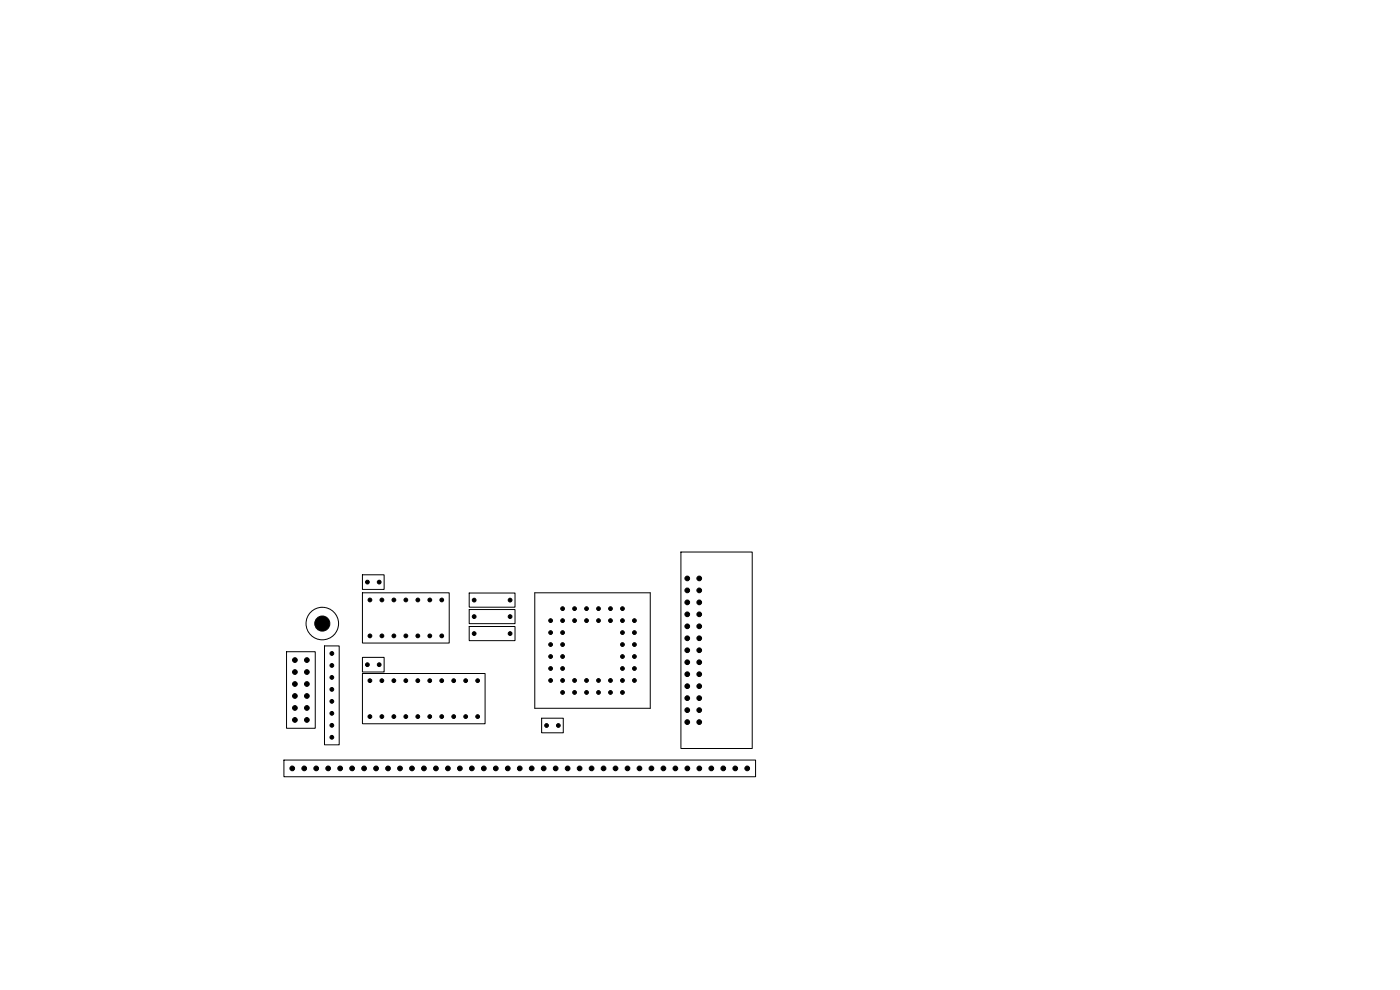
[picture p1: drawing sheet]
<svg xmlns="http://www.w3.org/2000/svg" width="297mm" height="210mm" viewBox="0 0 297 210" stroke-linecap="round" stroke-linejoin="round" font-family="sans-serif">
<g fill="none" stroke="#000" stroke-width=".21">
<path d="M144.5 117.1h15.1v41.7h-15.1zM60.8 138.2h6.1v16.3h-6.1zM68.8 137h3.2v21h-3.2zM76.9 125.8h18.4v10.6h-18.4zM76.9 121.9h4.6v3.1h-4.6zM76.9 139.5h4.6v3h-4.6zM99.5 125.8h9.8v3h-9.8zM99.5 132.9h9.8v3h-9.8zM99.5 129.3h9.8v3h-9.8zM113.5 125.8h24.4v24.5h-24.4zM76.9 142.9h26v10.6h-26zM114.9 152.3h4.6v3.2h-4.6z"/>
<path d="M60.2 161.2h100.1v3.6h-100.1z"/>
<circle cx="68.4" cy="132.3" r="3.4"/>
</g>
<g fill="#000" stroke="#000" stroke-width=".21">
<circle cx="68.4" cy="132.3" r="1.6"/>
<circle cx="70.4" cy="138.6" r=".4"/>
<circle cx="77.9" cy="123.5" r=".4"/>
<circle cx="78.5" cy="134.9" r=".4"/>
<circle cx="78.5" cy="127.3" r=".4"/>
<circle cx="80.4" cy="123.5" r=".4"/>
<circle cx="81" cy="134.9" r=".4"/>
<circle cx="81" cy="127.3" r=".4"/>
<circle cx="83.6" cy="134.9" r=".4"/>
<circle cx="83.6" cy="127.3" r=".4"/>
<circle cx="86.1" cy="127.3" r=".4"/>
<circle cx="86.1" cy="134.9" r=".4"/>
<circle cx="88.6" cy="127.3" r=".4"/>
<circle cx="88.6" cy="134.9" r=".4"/>
<circle cx="91.2" cy="127.3" r=".4"/>
<circle cx="91.2" cy="134.9" r=".4"/>
<circle cx="93.7" cy="127.3" r=".4"/>
<circle cx="93.7" cy="134.9" r=".4"/>
<circle cx="100.6" cy="130.8" r=".4"/>
<circle cx="100.6" cy="134.4" r=".4"/>
<circle cx="100.6" cy="127.3" r=".4"/>
<circle cx="108.2" cy="130.8" r=".4"/>
<circle cx="108.2" cy="127.3" r=".4"/>
<circle cx="108.2" cy="134.4" r=".4"/>
<circle cx="116.8" cy="136.7" r=".4"/>
<circle cx="116.8" cy="134.2" r=".4"/>
<circle cx="116.8" cy="139.3" r=".4"/>
<circle cx="116.8" cy="131.6" r=".4"/>
<circle cx="119.4" cy="136.7" r=".4"/>
<circle cx="119.4" cy="139.3" r=".4"/>
<circle cx="119.4" cy="131.6" r=".4"/>
<circle cx="119.4" cy="134.2" r=".4"/>
<circle cx="119.4" cy="129.1" r=".4"/>
<circle cx="121.9" cy="129.1" r=".4"/>
<circle cx="121.9" cy="131.6" r=".4"/>
<circle cx="124.4" cy="131.6" r=".4"/>
<circle cx="124.4" cy="129.1" r=".4"/>
<circle cx="127" cy="129.1" r=".4"/>
<circle cx="127" cy="131.6" r=".4"/>
<circle cx="129.5" cy="129.1" r=".4"/>
<circle cx="129.5" cy="131.6" r=".4"/>
<circle cx="132.1" cy="136.7" r=".4"/>
<circle cx="132.1" cy="134.2" r=".4"/>
<circle cx="132.1" cy="129.1" r=".4"/>
<circle cx="132.1" cy="131.6" r=".4"/>
<circle cx="132.1" cy="139.3" r=".4"/>
<circle cx="134.6" cy="136.7" r=".4"/>
<circle cx="134.6" cy="134.2" r=".4"/>
<circle cx="134.6" cy="131.6" r=".4"/>
<circle cx="134.6" cy="139.3" r=".4"/>
<circle cx="145.8" cy="122.7" r=".5"/>
<circle cx="145.8" cy="125.2" r=".5"/>
<circle cx="145.8" cy="135.4" r=".5"/>
<circle cx="145.8" cy="127.8" r=".5"/>
<circle cx="145.8" cy="130.3" r=".5"/>
<circle cx="145.8" cy="137.9" r=".5"/>
<circle cx="145.8" cy="132.9" r=".5"/>
<circle cx="148.3" cy="122.7" r=".5"/>
<circle cx="148.3" cy="125.2" r=".5"/>
<circle cx="148.3" cy="130.3" r=".5"/>
<circle cx="148.3" cy="127.8" r=".5"/>
<circle cx="148.3" cy="137.9" r=".5"/>
<circle cx="148.3" cy="132.9" r=".5"/>
<circle cx="148.3" cy="135.4" r=".5"/>
<circle cx="62.6" cy="140" r=".5"/>
<circle cx="62.6" cy="145.1" r=".5"/>
<circle cx="62.6" cy="150.2" r=".5"/>
<circle cx="62.6" cy="147.6" r=".5"/>
<circle cx="62.6" cy="152.7" r=".5"/>
<circle cx="62.6" cy="142.6" r=".5"/>
<circle cx="65.1" cy="150.2" r=".5"/>
<circle cx="65.1" cy="140" r=".5"/>
<circle cx="65.1" cy="152.7" r=".5"/>
<circle cx="65.1" cy="142.6" r=".5"/>
<circle cx="65.1" cy="147.6" r=".5"/>
<circle cx="65.1" cy="145.1" r=".5"/>
<circle cx="70.4" cy="151.3" r=".4"/>
<circle cx="70.4" cy="141.2" r=".4"/>
<circle cx="70.4" cy="143.7" r=".4"/>
<circle cx="70.4" cy="148.8" r=".4"/>
<circle cx="70.4" cy="146.2" r=".4"/>
<circle cx="70.4" cy="153.9" r=".4"/>
<circle cx="70.4" cy="156.4" r=".4"/>
<circle cx="77.9" cy="141" r=".4"/>
<circle cx="78.5" cy="144.4" r=".4"/>
<circle cx="78.5" cy="152" r=".4"/>
<circle cx="80.4" cy="141" r=".4"/>
<circle cx="81" cy="144.4" r=".4"/>
<circle cx="81" cy="152" r=".4"/>
<circle cx="83.5" cy="144.4" r=".4"/>
<circle cx="83.5" cy="152" r=".4"/>
<circle cx="86.1" cy="152" r=".4"/>
<circle cx="86.1" cy="144.4" r=".4"/>
<circle cx="88.6" cy="144.4" r=".4"/>
<circle cx="88.6" cy="152" r=".4"/>
<circle cx="91.2" cy="152" r=".4"/>
<circle cx="91.2" cy="144.4" r=".4"/>
<circle cx="93.7" cy="152" r=".4"/>
<circle cx="93.7" cy="144.4" r=".4"/>
<circle cx="96.2" cy="152" r=".4"/>
<circle cx="96.2" cy="144.4" r=".4"/>
<circle cx="98.8" cy="144.4" r=".4"/>
<circle cx="98.8" cy="152" r=".4"/>
<circle cx="101.3" cy="144.4" r=".4"/>
<circle cx="101.3" cy="152" r=".4"/>
<circle cx="115.9" cy="153.9" r=".4"/>
<circle cx="116.8" cy="144.3" r=".4"/>
<circle cx="116.8" cy="141.8" r=".4"/>
<circle cx="118.4" cy="153.9" r=".4"/>
<circle cx="119.4" cy="146.9" r=".4"/>
<circle cx="119.4" cy="144.3" r=".4"/>
<circle cx="119.4" cy="141.8" r=".4"/>
<circle cx="121.9" cy="146.9" r=".4"/>
<circle cx="121.9" cy="144.3" r=".4"/>
<circle cx="124.4" cy="146.9" r=".4"/>
<circle cx="124.4" cy="144.3" r=".4"/>
<circle cx="127" cy="146.9" r=".4"/>
<circle cx="127" cy="144.3" r=".4"/>
<circle cx="129.5" cy="144.3" r=".4"/>
<circle cx="129.5" cy="146.9" r=".4"/>
<circle cx="132.1" cy="146.9" r=".4"/>
<circle cx="132.1" cy="141.8" r=".4"/>
<circle cx="132.1" cy="144.3" r=".4"/>
<circle cx="134.6" cy="141.8" r=".4"/>
<circle cx="134.6" cy="144.3" r=".4"/>
<circle cx="145.8" cy="150.6" r=".5"/>
<circle cx="145.8" cy="143" r=".5"/>
<circle cx="145.8" cy="145.6" r=".5"/>
<circle cx="145.8" cy="148.1" r=".5"/>
<circle cx="145.8" cy="153.2" r=".5"/>
<circle cx="145.8" cy="140.5" r=".5"/>
<circle cx="148.3" cy="148.1" r=".5"/>
<circle cx="148.3" cy="140.5" r=".5"/>
<circle cx="148.3" cy="153.2" r=".5"/>
<circle cx="148.3" cy="150.6" r=".5"/>
<circle cx="148.3" cy="143" r=".5"/>
<circle cx="148.3" cy="145.6" r=".5"/>
<circle cx="62" cy="163" r=".5"/>
<circle cx="64.5" cy="163" r=".5"/>
<circle cx="67.1" cy="163" r=".5"/>
<circle cx="69.6" cy="163" r=".5"/>
<circle cx="72.2" cy="163" r=".5"/>
<circle cx="74.7" cy="163" r=".5"/>
<circle cx="77.2" cy="163" r=".5"/>
<circle cx="79.8" cy="163" r=".5"/>
<circle cx="82.3" cy="163" r=".5"/>
<circle cx="84.9" cy="163" r=".5"/>
<circle cx="87.4" cy="163" r=".5"/>
<circle cx="89.9" cy="163" r=".5"/>
<circle cx="92.5" cy="163" r=".5"/>
<circle cx="95" cy="163" r=".5"/>
<circle cx="97.6" cy="163" r=".5"/>
<circle cx="100.1" cy="163" r=".5"/>
<circle cx="102.6" cy="163" r=".5"/>
<circle cx="105.2" cy="163" r=".5"/>
<circle cx="107.7" cy="163" r=".5"/>
<circle cx="110.3" cy="163" r=".5"/>
<circle cx="112.8" cy="163" r=".5"/>
<circle cx="115.3" cy="163" r=".5"/>
<circle cx="117.9" cy="163" r=".5"/>
<circle cx="120.4" cy="163" r=".5"/>
<circle cx="123" cy="163" r=".5"/>
<circle cx="125.5" cy="163" r=".5"/>
<circle cx="128" cy="163" r=".5"/>
<circle cx="130.6" cy="163" r=".5"/>
<circle cx="133.1" cy="163" r=".5"/>
<circle cx="135.7" cy="163" r=".5"/>
<circle cx="138.2" cy="163" r=".5"/>
<circle cx="140.7" cy="163" r=".5"/>
<circle cx="143.3" cy="163" r=".5"/>
<circle cx="145.8" cy="163" r=".5"/>
<circle cx="148.4" cy="163" r=".5"/>
<circle cx="150.9" cy="163" r=".5"/>
<circle cx="153.4" cy="163" r=".5"/>
<circle cx="156" cy="163" r=".5"/>
<circle cx="158.5" cy="163" r=".5"/>
</g>
</svg>
